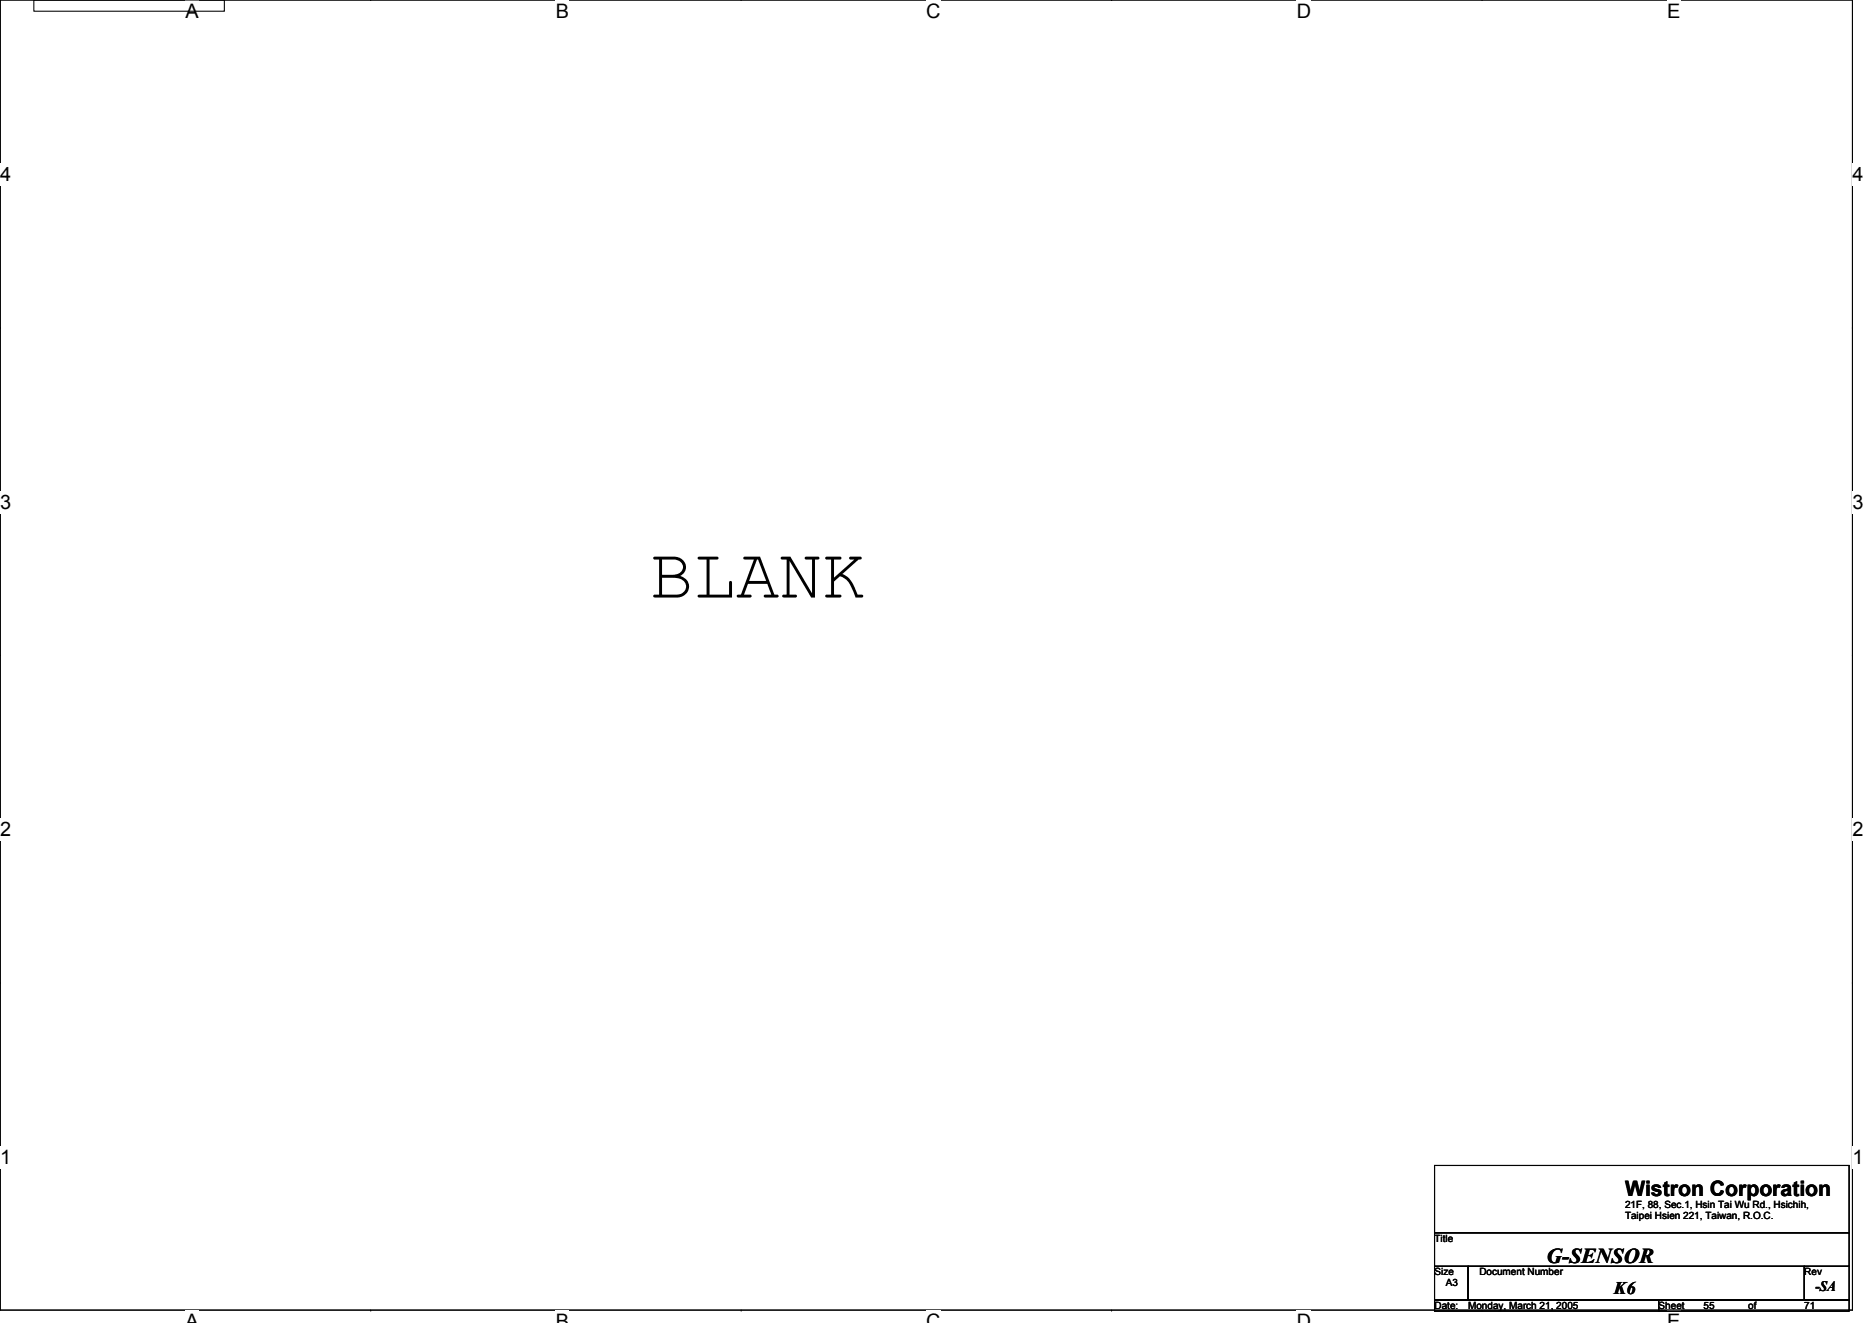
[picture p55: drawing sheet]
<svg xmlns="http://www.w3.org/2000/svg" width="297mm" height="210mm" viewBox="0 0 297 210" stroke-linecap="round" stroke-linejoin="round" font-family="sans-serif">
<defs><g id="words">
<text font-size="11.4" x="103.2" y="94.8">BLANK</text>
<g font-size="3.4">
<text x="257.8" y="189.8">Wistron Corporation</text>
<text x="245.4" y="200.4">G-SENSOR</text>
</g>
<g font-size="3.2">
<text x="29.4" y="2.8">A</text>
<text x="88.2" y="2.8">B</text>
<text x="147" y="2.8">C</text>
<text x="205.8" y="2.8">D</text>
<text x="264.5" y="2.8">E</text>
<text x="0" y="28.8">4</text>
<text x="293.9" y="28.8">4</text>
<text x="0" y="80.8">3</text>
<text x="293.9" y="80.8">3</text>
<text x="0" y="132.7">2</text>
<text x="293.9" y="132.7">2</text>
<text x="0" y="184.7">1</text>
<text x="293.9" y="184.7">1</text>
<text x="29.4" y="210.7">A</text>
<text x="88.2" y="210.7">B</text>
<text x="147" y="210.7">C</text>
<text x="205.8" y="210.7">D</text>
<text x="264.5" y="210.7">E</text>
</g>
<text font-size="2.8" x="256.1" y="205.3">K6</text>
<text font-size="2.3" x="288.1" y="204.8">-SA</text>
<g font-size="1.6">
<text x="257.8" y="191.7">21F, 88, Sec.1, Hsin Tai Wu Rd., Hsichih,</text>
<text x="227.6" y="197">Title</text>
<text x="257.8" y="193.5">Taipei Hsien 221, Taiwan, R.O.C.</text>
<text x="227.6" y="202.3">Size</text>
<text x="234.7" y="202.3">Document Number</text>
<text x="286.3" y="202.3">Rev</text>
<text x="227.6" y="207.7">Date:</text>
<text x="229.4" y="204.1">A3</text>
<text x="233" y="207.7">Monday, March 21, 2005</text>
<text x="263.2" y="207.7">Sheet</text>
<text x="270.3" y="207.7">55</text>
<text x="277.4" y="207.7">of</text>
<text x="286.3" y="207.7">71</text>
</g>
</g></defs>
<path d="M0 0h293.9v207.9h-293.9z" fill="none" stroke="#000" stroke-width=".17"/>
<g fill="#fff">
<path d="M29.4 0h2.1v3.5h-2.1z"/>
<path d="M29.4 207.9h2.1v2h-2.1z"/>
</g>
<path d="M58.8 0h.1M58.8 207.9h.1" fill="none" stroke="#000" stroke-width=".17"/>
<g fill="#fff">
<path d="M88.2 0h2.1v3.5h-2.1z"/>
<path d="M88.2 207.9h2.1v2h-2.1z"/>
</g>
<path d="M117.6 0h.1M117.6 207.9h.1" fill="none" stroke="#000" stroke-width=".17"/>
<g fill="#fff">
<path d="M147 0h2.3v3.5h-2.3z"/>
<path d="M147 207.9h2.3v2h-2.3z"/>
</g>
<path d="M176.4 0h.1M176.4 207.9h.1" fill="none" stroke="#000" stroke-width=".17"/>
<g fill="#fff">
<path d="M205.8 0h2.2v3.5h-2.2z"/>
<path d="M205.8 207.9h2.2v2h-2.2z"/>
</g>
<path d="M235.2 0h.1M235.2 207.9h.1" fill="none" stroke="#000" stroke-width=".17"/>
<g fill="#fff">
<path d="M264.5 0h2.1v3.5h-2.1z"/>
<path d="M264.5 207.9h2.1v2h-2.1z"/>
<path d="M0 26h1.8v3.5h-1.8z"/>
<path d="M293.9 26h1.8v3.5h-1.8z"/>
<path d="M0 77.9h1.8v3.5h-1.8z"/>
<path d="M293.9 77.9h1.8v3.5h-1.8z"/>
</g>
<path d="M0 52h.1M293.9 52h.1" fill="none" stroke="#000" stroke-width=".17"/>
<g fill="#fff">
<path d="M0 129.9h1.8v3.5h-1.8z"/>
<path d="M293.9 129.9h1.8v3.5h-1.8z"/>
</g>
<path d="M0 103.9h.1M293.9 103.9h.1" fill="none" stroke="#000" stroke-width=".17"/>
<g fill="#fff">
<path d="M0 181.9h1.8v3.5h-1.8z"/>
<path d="M293.9 181.9h1.8v3.5h-1.8z"/>
</g>
<path d="M5.4 0h30.2v1.8h-30.2zM0 155.9h.1M293.9 155.9h.1M227.6 184.9h65.8v10.7h-65.8zM227.6 195.6h65.8v5.3h-65.8zM227.6 200.9h5.4v5.3h-5.4zM227.6 206.2h35.6v1.8h-35.6zM233 200.9h53.3v5.3h-53.3zM263.2 206.2h30.2v1.8h-30.2zM286.3 200.9h7.1v5.3h-7.1z" fill="none" stroke="#000" stroke-width=".17"/>
<use href="#words"/>
</svg>
